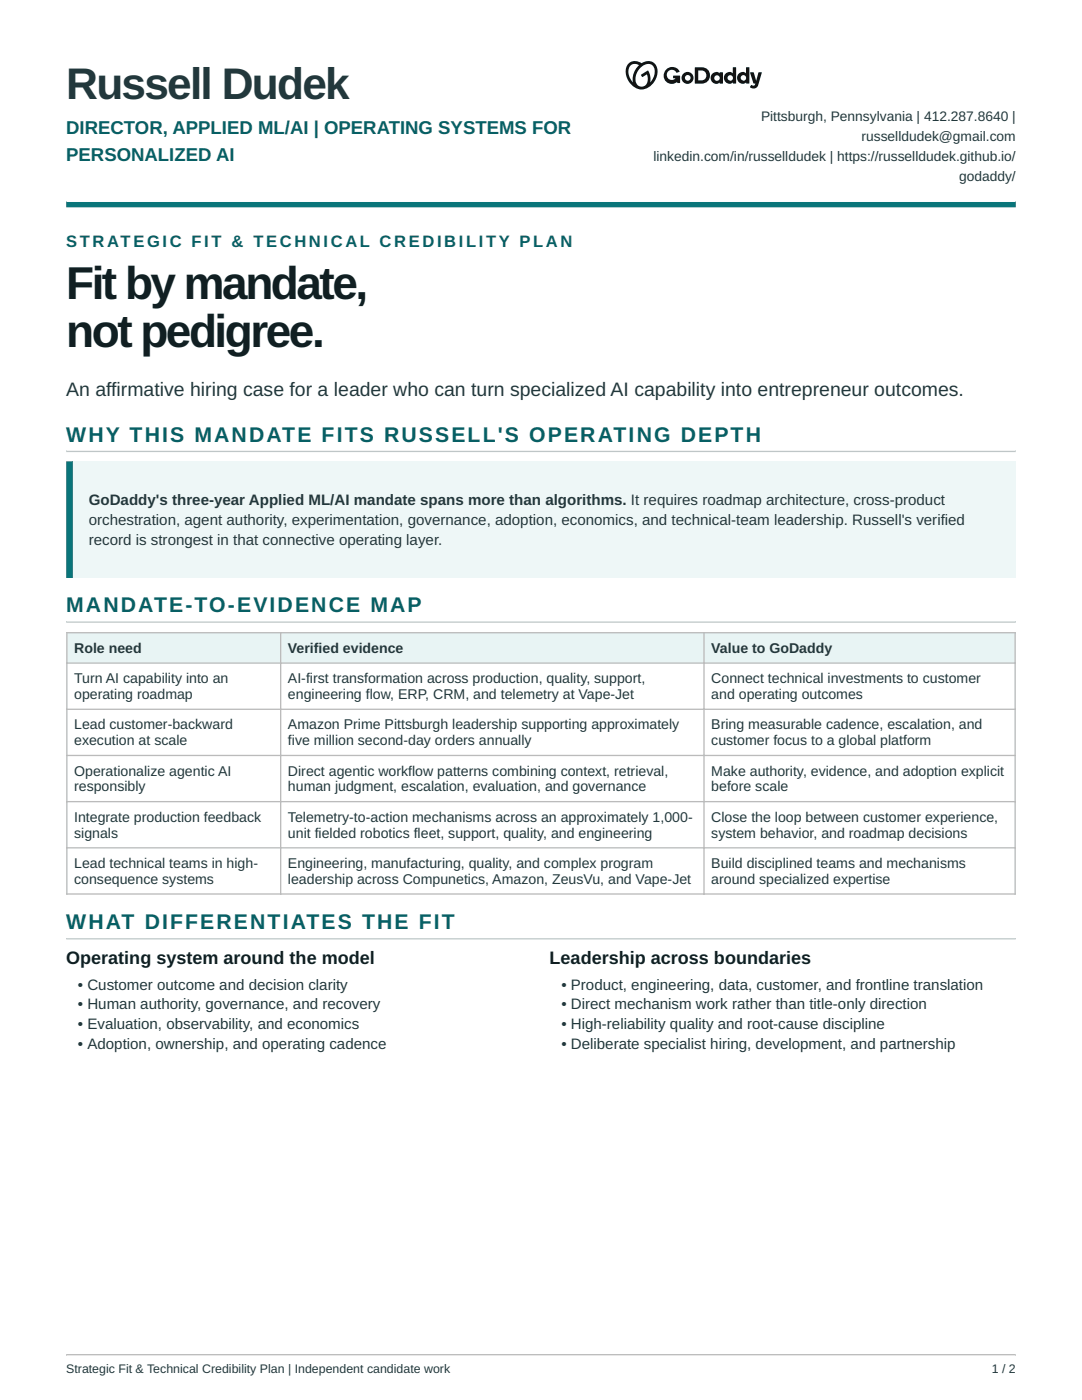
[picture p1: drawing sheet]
<svg xmlns="http://www.w3.org/2000/svg" width="216mm" height="279mm" viewBox="0 0 216 279" stroke-linecap="round" stroke-linejoin="round" font-family="sans-serif">
<defs><g id="words">
<g font-size="9.2" fill="#111f22">
<text x="13.2" y="59.6">Fit by mandate,</text>
<text x="13.2" y="69.2">not pedigree.</text>
</g>
<text font-size="8.8" fill="#22383c" x="13.2" y="19.7">Russell Dudek</text>
<g font-size="4.2" fill="#075f64">
<text x="13.2" y="88.1">WHY THIS MANDATE FITS RUSSELL'S OPERATING DEPTH</text>
<text x="13.2" y="122.2">MANDATE-TO-EVIDENCE MAP</text>
<text x="13.2" y="185.4">WHAT DIFFERENTIATES THE FIT</text>
</g>
<text font-size="3.9" fill="#22383c" x="13.2" y="79">An affirmative hiring case for a leader who can turn specialized AI capability into entrepreneur outcomes.</text>
<g font-size="3.7" fill="#075f64">
<text x="13.2" y="26.7">DIRECTOR, APPLIED ML/AI | OPERATING SYSTEMS FOR</text>
<text x="13.2" y="32.2">PERSONALIZED AI</text>
</g>
<g font-size="3.6" fill="#111f22">
<text x="13.2" y="192.5">Operating system around the model</text>
<text x="109.7" y="192.5">Leadership across boundaries</text>
</g>
<text font-size="3.3" fill="#075f64" x="13.2" y="49.2">STRATEGIC FIT &amp; TECHNICAL CREDIBILITY PLAN</text>
<g font-size="3" fill="#22383c">
<text x="17.7" y="100.8">GoDaddy's three-year Applied ML/AI mandate spans more than algorithms. It requires roadmap architecture, cross-product</text>
<text x="17.7" y="104.8">orchestration, agent authority, experimentation, governance, adoption, economics, and technical-team leadership. Russell's verified</text>
<text x="17.7" y="108.7">record is strongest in that connective operating layer.</text>
<text x="15.5" y="197.5">• Customer outcome and decision clarity</text>
<text x="112" y="197.5">• Product, engineering, data, customer, and frontline translation</text>
<text x="15.5" y="201.5">• Human authority, governance, and recovery</text>
<text x="112" y="201.5">• Direct mechanism work rather than title-only direction</text>
<text x="15.5" y="205.4">• Evaluation, observability, and economics</text>
<text x="15.5" y="209.4">• Adoption, ownership, and operating cadence</text>
<text x="112" y="205.4">• High-reliability quality and root-cause discipline</text>
<text x="112" y="209.4">• Deliberate specialist hiring, development, and partnership</text>
</g>
<g font-size="2.8" fill="#22383c">
<text x="151.9" y="24.1">Pittsburgh, Pennsylvania | 412.287.8640 |</text>
<text x="171.9" y="28.1">russelldudek@gmail.com</text>
<text x="130.4" y="32.1">linkedin.com/in/russelldudek | https://russelldudek.github.io/</text>
<text x="191.4" y="36.1">godaddy/</text>
<text x="14.8" y="130.3">Role need</text>
<text x="57.5" y="130.3">Verified evidence</text>
<text x="141.9" y="130.3">Value to GoDaddy</text>
<text x="14.8" y="136.3">Turn AI capability into an</text>
<text x="57.5" y="136.3">AI-first transformation across production, quality, support,</text>
<text x="141.9" y="136.3">Connect technical investments to customer</text>
<text x="14.8" y="139.5">operating roadmap</text>
<text x="57.5" y="139.5">engineering flow, ERP, CRM, and telemetry at Vape-Jet</text>
<text x="141.9" y="139.5">and operating outcomes</text>
<text x="14.8" y="145.6">Lead customer-backward</text>
<text x="14.8" y="148.7">execution at scale</text>
<text x="57.5" y="145.6">Amazon Prime Pittsburgh leadership supporting approximately</text>
<text x="57.5" y="148.7">five million second-day orders annually</text>
<text x="141.9" y="145.6">Bring measurable cadence, escalation, and</text>
<text x="141.9" y="148.7">customer focus to a global platform</text>
<text x="14.8" y="154.8">Operationalize agentic AI</text>
<text x="57.5" y="154.8">Direct agentic workflow patterns combining context, retrieval,</text>
<text x="141.9" y="154.8">Make authority, evidence, and adoption explicit</text>
<text x="14.8" y="157.9">responsibly</text>
<text x="57.5" y="157.9">human judgment, escalation, evaluation, and governance</text>
<text x="141.9" y="157.9">before scale</text>
<text x="14.8" y="164">Integrate production feedback</text>
<text x="14.8" y="167.1">signals</text>
<text x="57.5" y="164">Telemetry-to-action mechanisms across an approximately 1,000-</text>
<text x="57.5" y="167.1">unit fielded robotics fleet, support, quality, and engineering</text>
<text x="141.9" y="164">Close the loop between customer experience,</text>
<text x="141.9" y="167.1">system behavior, and roadmap decisions</text>
<text x="14.8" y="173.2">Lead technical teams in high-</text>
<text x="57.5" y="173.2">Engineering, manufacturing, quality, and complex program</text>
<text x="141.9" y="173.2">Build disciplined teams and mechanisms</text>
<text x="14.8" y="176.4">consequence systems</text>
<text x="57.5" y="176.4">leadership across Compunetics, Amazon, ZeusVu, and Vape-Jet</text>
<text x="141.9" y="176.4">around specialized expertise</text>
</g>
<g font-size="2.5" fill="#22383c">
<text x="13.2" y="274.1">Strategic Fit &amp; Technical Credibility Plan | Independent candidate work</text>
<text x="197.9" y="274.1">1 / 2</text>
</g>
</g></defs>
<path d="M13.2 40.3h189.5zM13.2 40.3h189.5v1.1h-189.5z" fill-rule="evenodd" fill="#09757a"/>
<path d="M13.2 89.9l189.5 .1zM13.2 89.9h189.5v.3h-189.5z" fill-rule="evenodd" fill="#bfcaca"/>
<path d="M13.2 92.1h189.5v23.2h-189.5z" fill="#eef7f7"/>
<path d="M14.5 92.1l.1 23.2zM13.2 92.1h1.4v23.2h-1.4z" fill-rule="evenodd" fill="#09757a"/>
<path d="M13.2 124h189.5zM13.2 124h189.5v.3h-189.5z" fill-rule="evenodd" fill="#bfcaca"/>
<g fill="#e8f4f4">
<path d="M13.3 126.3h42.7v6h-42.7z"/>
<path d="M56 126.3h84.5v6h-84.5z"/>
<path d="M140.5 126.3h62.1v6h-62.1z"/>
</g>
<path d="M13.2 126.3h189.5M13.2 132.3h189.5M13.3 126.1v52.4M56 126.1v52.4M140.5 126.1v52.4M202.6 126.1v52.4M13.2 141.6h189.5M13.2 150.8h189.5M13.2 160h189.5M13.2 169.2h189.5M13.2 178.4h189.5" fill="none" stroke="#bbb" stroke-width=".26"/>
<path d="M13.2 187.2h189.5zM13.2 187.2h189.5v.3h-189.5z" fill-rule="evenodd" fill="#bfcaca"/>
<g fill="#131313">
<path d="M125.3 12.8a3.5 3.5 0 0 0 2.3 5 3.4 3.4 0 0 0 3.1-5 2.02 2.02 0 0 0-2.7-.2 2.02 2.02 0 0 0-2.7 .2zM125.8 13.1a1.38 1.38 0 0 1 1.7-.1 3.8 3.8 0 0 0-1.2 3.5l-.1-.2a2.7 2.7 0 0 1-.4-3.2zM127.7 13.7a1.69 1.69 0 0 1 2.8-.3 2.97 2.97 0 0 1-.8 3.1v-1.5l-.4-.9-1.4 .8 .3 .5 .9-.6a1.63 1.63 0 0 1-1.1 2.5 1.52 1.52 0 0 1-1.1-2.2z"/>
<path d="M136 15.5a1.2 1.2 0 0 1 2.4 0 1.2 1.2 0 0 1-2.4 0zM136.7 15.5a.57 .57 0 0 0 1.1 0 .57 .57 0 0 0-1.1 0zM138.7 13.5v-.1a2.52 2.52 0 0 1 2.8 .8 1.65 1.65 0 0 1-1.5 2.5l-1.4-.1zM139.3 14.1v1.9a1.26 1.26 0 0 0 1.6-.5 .99 .99 0 0 0-.9-1.4zM142.2 14.6l.7-.2 .7 .3 .1-.3h.5l.1 2.2-.6 .1-.1-.3a1.13 1.13 0 0 1-1.6-.2 1.13 1.13 0 0 1 .2-1.6zM142.5 15.6a.55 .55 0 0 0 1.1 0 .55 .55 0 0 0-1.1 0zM144.9 14.6l.7-.2 .6 .3v-1.3h.7v3.2l-.6 .1-.1-.3a1.14 1.14 0 0 1-1.6-.2 1.14 1.14 0 0 1 .3-1.6zM145.2 15.6a.55 .55 0 0 0 1.1 0 .55 .55 0 0 0-1.1 0zM147.5 14.6l.7-.2 .7 .3v-1.3h.6v3.2l-.5 .1-.1-.3a1.14 1.14 0 0 1-1.6-.2 1.14 1.14 0 0 1 .2-1.6zM147.8 15.6a.56 .56 0 0 0 1.1 0 .56 .56 0 0 0-1.1 0zM149.7 14.5l.6 2.1 .4 .1a.5 .5 0 0 1-.8 .3l-.2 .3a.91 .91 0 0 0 .9 .4 .91 .91 0 0 0 .7-.7l.7-2.5h-.7l-.4 1.6-.5-1.7zM132.9 13.9a1.62 1.62 0 0 1 2.7 .4l-.5 .2a1.02 1.02 0 0 0-1.4-.5 1.02 1.02 0 0 0-.5 1.3 1.02 1.02 0 0 0 1.4 .5l.2-.2h-.5v-.5h1.4v1.4h-.5v-.3a1.65 1.65 0 0 1-2.3 0 1.65 1.65 0 0 1 0-2.3z"/>
</g>
<path d="M13.2 270.5h189.5zM13.2 270.2h189.5v.3h-189.5z" fill-rule="evenodd" fill="#bbb"/>
<use href="#words"/>
</svg>
